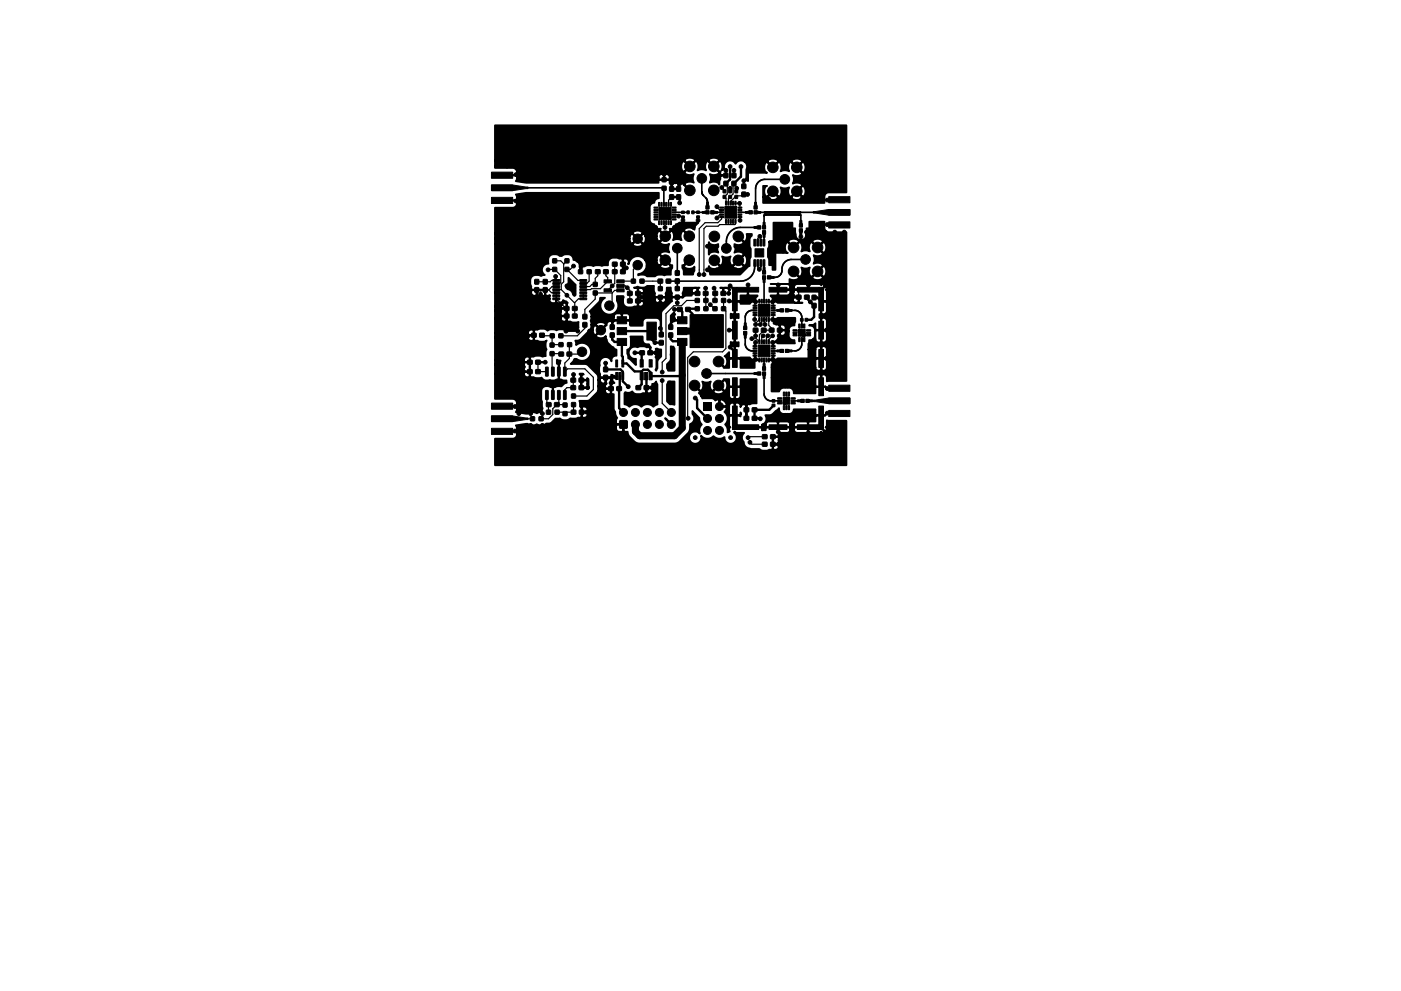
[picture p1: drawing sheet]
<svg xmlns="http://www.w3.org/2000/svg" width="297mm" height="210mm" viewBox="0 0 297 210" stroke-linecap="round" stroke-linejoin="round" font-family="sans-serif">
<g fill="#000" stroke="#000" stroke-width=".21">
<path d="M104.2 39.2h4.5l3.2 .5v.3l-3.2 .4h-4.5zM104.2 36.5h4.5v1.3h-4.5zM104.2 39.2h4.5v1.2h-4.5zM140.4 37.7h.8v.8h-.8zM140.4 39.5h.8v.9h-.8zM142 39.6h.8v1l-.8-.1zM143.5 39.6h.8v1l-.9-.1zM153.5 36.8h.8v.9h-.8zM153.5 38.5h.8v.9h-.8zM155.2 36.8h.8v.9h-.8zM155.2 38.5h.8v.9h-.8zM157.3 39.1h.8v.9h-.8z"/>
<path d="M104.2 41.9h4.5v1.3h-4.5zM113.4 59.3h.8v1l-.8-.1zM115.2 59.3h.8v1l-.8-.1zM117.2 56.7h.8v.9h-.8zM117.2 54.9h.8v.9h-.8zM117.2 60h1.4l.1 .3h-1.4zM117.2 59.3h1.4l.1 .3-1.4 .1zM119.8 56.7h.8v.9h-.8zM119.8 54.9h.8v.9h-.8zM122.7 57.2h.8v.9h-.8zM123 59.3h1.3l.1 .3-1.4 .1zM123 60h1.3l.1 .3h-1.4z"/>
<path d="M124.5 57.2h.8v.9h-.8zM125.8 59.9h.8v.9h-.8zM126.3 57.2h.9v.8l-.9 .1zM128 57.2h.9v.8l-.9 .1zM128.1 59.4h1.5v.6h-1.5zM129.9 57.2h.9v.8l-.9 .1zM129.9 55.6h.9v.8l-.9 .1zM130.8 59.4h1.5v.6h-1.5zM131.6 57.2h.9v.8l-.9 .1zM131.6 55.6h.9v.8l-.9 .1zM133.9 59.2h.8v.9h-.8zM135.7 59.2h.8v.9h-.8z"/>
<path d="M138.7 46.4h.7l.1 .2-.8 .1zM138.7 45.9h.7l.1 .2-.8 .1zM138.7 45.4h.7l.1 .2-.8 .1zM138.7 44.9h.7l.1 .2-.8 .1zM138.7 44.4h.7l.1 .2-.8 .1zM138.7 43.9h.7l.1 .2-.8 .1zM139.7 44h2.6v2.6h-2.6zM139.6 43h.3l-.1 .8-.2-.1zM139.6 46.8l.3 .1-.1 .7h-.2zM140.1 43h.3l-.1 .8-.2-.1zM140.1 46.8l.3 .1-.1 .7h-.2zM139.5 59.2h1v.8l-1 .1z"/>
<path d="M140.6 43h.3l-.1 .8-.2-.1zM140.6 46.8l.3 .1-.1 .7h-.2zM141.1 43h.3l-.1 .8-.2-.1zM141.1 46.8l.3 .1-.1 .7h-.2zM141.6 43h.3l-.1 .8-.2-.1zM141.6 46.8l.3 .1-.1 .7h-.2zM141.3 59.2h.9v.8l-.9 .1zM142.1 43h.3l-.1 .8-.2-.1zM142.1 46.8l.3 .1-.1 .7h-.2zM142 41.3l.8 .1v.9h-.8zM142.5 43.9h.8v.2l-.7 .1zM142.5 44.4h.8v.2l-.7 .1z"/>
<path d="M142.5 44.9h.8v.2l-.7 .1zM142.5 45.4h.8v.2l-.7 .1zM142.5 45.9h.8v.2l-.7 .1zM142.5 46.4h.8v.2l-.7 .1zM143.2 57.5h.8v.9h-.8zM143.2 59.2h.8v.9h-.8zM143.5 41.3l.8 .1v.9h-.9zM144.5 45.8h.6v.5h-.6zM144.5 44.8h.6v.5h-.6zM145.7 44.8h.4v.5h-.4zM146.7 44.8h.4v.5h-.4zM147.7 45.8h.6v.5h-.6z"/>
<path d="M147.7 44.8h.6v.4l-.6 .1zM148.9 44.9h.4v.3h-.4zM149.7 43.7h.6v.6h-.6zM149.8 42.9h.4l.1 1.4h-.6zM149.8 42.9h.4v.4h-.4zM148.9 44.9l1.4-.2v.7l-1.4-.2zM149.7 44.7h.6v.7h-.6zM150.7 44.7l1.4 .2v.3l-1.4 .2zM150.7 44.7h.6v.7h-.6zM151.8 44.9h.3v.3h-.3zM152.6 45.9h.8v.2l-.8 .1zM152.6 45.4h.8v.2l-.8 .1z"/>
<path d="M152.6 44.9h.8v.2l-.8 .1zM152.6 44.4h.8v.2l-.8 .1zM152.6 43.9h.8v.2l-.8 .1zM153.7 43.8h2.5v2.5h-2.5zM153.3 40.3h.6v.6h-.6zM153.3 41.5h.6v.6h-.6zM153.8 42.7h.3l-.1 .8h-.2zM153.8 46.6h.3l-.1 .8-.2-.1zM154.3 42.7h.3l-.1 .8h-.2zM154.3 46.6h.3l-.1 .8-.2-.1zM154.5 40.3h.6v.6h-.6zM154.5 41.5h.6v.6h-.6z"/>
<path d="M154.8 42.7h.3l-.1 .8h-.2zM154.8 46.6h.3l-.1 .8-.2-.1zM155.3 42.7h.3l-.1 .8h-.2zM155.3 46.6h.3l-.1 .8-.2-.1zM155.8 42.7h.3l-.1 .8h-.2zM155.8 46.6h.3l-.1 .8-.2-.1zM155.8 40.3h.6v.6h-.6zM155.8 41.5h.6v.6h-.6zM156.5 43.9h.7l.1 .2-.8 .1zM156.5 44.4h.7l.1 .2-.8 .1zM156.5 44.9h.7l.1 .2-.8 .1zM156.5 45.4h.7l.1 .2-.8 .1z"/>
<path d="M156.5 45.9h.7l.1 .2-.8 .1zM157.3 40.8h.8v.9h-.8zM158.1 44.9h.3v.3h-.3zM158.1 44.9l1.4-.2v.7l-1.4-.2zM158.9 44.7h.6v.7h-.6zM160 42.9h.4l.1 1.4h-.6zM160.1 52.8h1.8v1.7h-1.8zM159.9 55.1l.3 .1-.1 1.3-.3-.1zM159.9 50.8l.3 .1-.1 1.3-.3-.1zM159.9 48.1h.3v.3h-.3zM159.9 48.1l1.4-.2v.7l-1.4-.2zM160 42.9h.4v.4h-.4z"/>
<path d="M159.9 43.7h.6v.6h-.6zM159.9 44.7h.6v.7h-.6zM160.5 55.1l.4 .1-.1 1.3-.3-.1zM160.5 50.8l.4 .1-.1 1.3-.3-.1zM159.9 44.7l1.4 .2v.3l-1.4 .2zM160.9 44.9h.4v.3h-.4zM160.7 47.9h.6v.7h-.6zM161.2 55.1l.3 .1-.1 1.3-.3-.1zM161.2 50.8l.3 .1-.1 1.3-.3-.1zM161.7 47.9h.6v.7h-.6zM161.7 49h.6v.6h-.6zM161.8 47.2h.4l.1 1.4h-.6z"/>
<path d="M161.8 50h.4v.4h-.4zM161.8 59.6h.4v.3h-.4zM161.8 56.7h.4l.1 1.4h-.6zM162 45.3h.4v.4h-.4zM162 44.9h.4v.3h-.4zM161.8 55.1l.4 .1-.1 1.3-.3-.1zM161.8 50.8l.4 .1-.1 1.3-.3-.1zM161.8 47.2h.4v.3h-.4zM161.7 49h.6l-.1 1.4h-.4zM161.7 58.5h.6l-.1 1.4h-.4zM161.8 56.7h.4v.4h-.4zM161.7 58.5h.6v.7h-.6z"/>
<path d="M161.7 57.5h.6v.6h-.6zM162.4 45.3h7v.4h-7zM162.4 44.9h7v.3h-7zM162.7 58.5h.6v.7h-.6zM163.8 58.7h.3v.3h-.3zM162.7 58.5l1.4 .2v.3l-1.4 .2zM169.4 45.3h.4v.4h-.4zM169.4 44.9h.4v.3h-.4zM169.6 46.8h.4l.1 1.4h-.6zM169.6 49.6h.4v.4h-.4zM169.6 46.8h.4v.3h-.4zM169.5 48.6h.6l-.1 1.4h-.4z"/>
<path d="M169.5 47.5h.6v.7h-.6zM169.5 48.6h.6v.6h-.6zM175.7 47.1h4.5v1.3h-4.5zM175.7 44.4h4.5v1.2h-4.5zM175.7 41.7h4.5v1.3h-4.5zM172.5 44.9l3.2-.5h4.5v1.2h-4.5l-3.2-.4zM111.9 78.4h.9v.8l-.9 .1zM111.9 76.4h.9v.8l-.9 .1zM112.7 70.7h.9l.1 .8h-1zM113.4 61l.8 .1v.9h-.8zM113.6 78.4h.9v.8l-.9 .1zM113.6 76.4h.9v.8l-.9 .1z"/>
<path d="M114.4 70.7h1v.8h-.9zM115.2 61l.8 .1v.9h-.8zM115.7 77.9l.5 .1v1.7l-.1 .1-.5-.1zM116.6 72.8h.9v.8h-.9zM116.6 74.6h.9v.9h-.9zM116.7 70.8h.8v.9h-.8zM117 77.9l.5 .1v1.7l-.1 .1-.5-.1zM117.2 63.2h1.4l.1 .3-1.4 .1zM117.2 62.6h1.4l.1 .3h-1.4zM117.2 61.9h1.4l.1 .3-1.4 .1zM117.2 61.3h1.4l.1 .3h-1.4zM117.2 60.6h1.4l.1 .3-1.4 .1z"/>
<path d="M118.2 77.9l.6 .1v1.7l-.1 .1-.5-.1zM118.5 70.8h.8v.9h-.8zM118.5 72.7h.9v.8h-.9zM118.5 74.7h.9l.1 .8h-1zM119.5 77.9l.6 .1v1.7l-.2 .1-.4-.1zM119.7 65h.9v.8l-.9 .1zM119.7 66.6h.9v.8l-.9 .1zM120.3 72.7h.9v.8h-.9zM120.2 74.7h1v.8h-.9zM121.4 65h.9v.8l-.9 .1zM121.4 66.6h.9v.8l-.9 .1zM123.6 66.7h.8v1l-.8-.1z"/>
<path d="M123.6 68.4l.8 .1v.9h-.8zM123 60.6h1.3l.1 .3-1.4 .1zM123 61.3h1.3l.1 .3h-1.4zM123 61.9h1.3l.1 .3-1.4 .1zM123 62.6h1.3l.1 .3h-1.4zM123 63.2h1.3l.1 .3-1.4 .1zM125.8 61.7h.8v.9h-.8zM128 79.6l.8 .1v.9h-.8zM128 77.9h.8v1l-.8-.1zM128.1 61.3h1.5v.6h-1.5zM129.4 68.9h.8v1l-.8-.1zM129.4 70.6l.8 .1v.9h-.8z"/>
<path d="M130.8 67.2h2v1.5h-2zM130.8 71.8h2v1.5h-2zM130.8 69.5h2v1.5h-2zM130.5 76.4h.4v1.5h-.4zM131.8 76.4h.4v1.5h-.4zM130.8 60.3h1.5v.7h-1.5zM130.8 61.3h1.5v.6h-1.5zM133.1 63.4h.9v.8l-.9 .1zM133.1 61.8h.9v.8l-.9 .1zM134.8 63.4h.9v.8l-.9 .1zM134.8 61.8h.9v.8l-.9 .1zM135.7 76.3h.7v1.6h-.7z"/>
<path d="M135.7 74.4h.9v.8l-.9 .1zM137.2 68.3h2v3.8h-2zM137.4 74.4h.9v.8l-.9 .1zM137.6 76.3h.7v1.6h-.7zM139.6 62.7h.8v.8h-.8zM139.6 60.8h.8v.9h-.8zM139.8 70.5h.8v1l-.8-.1zM139.8 72.2l.8 .1v.9h-.8zM141.8 68.9h.8v1l-.8-.1zM141.8 70.6l.8 .1v.9h-.8zM143.6 67.2h2v1.5h-2zM143.6 71.8h2v1.5h-2z"/>
<path d="M143.6 69.5h2v1.5h-2zM143.2 62.6h.8v.9h-.8zM143.2 60.8h.8v.8h-.8zM143.7 65.2h.9v.8l-.9 .1zM145.4 65.2h.9v.8l-.9 .1zM147.4 65.1h.9v.8h-.9zM147.4 63.3h.9v.9h-.9zM147.4 61.8h.9l.1 .8-1 .1zM149.2 65.1h.9v.8h-.9zM149.2 63.3h.9v.9h-.9zM149.1 61.8h1v.8l-.9 .1zM149.9 68.3h2v3.8h-2z"/>
<path d="M151.2 65.1h.8v.8h-.8zM151.2 63.3h.8v.9h-.8zM151.2 61.8h.9v.8l-.9 .1zM153 65.1h.8v.8h-.8zM153 63.3h.8v.9h-.8zM152.9 61.8h.9v.8l-.9 .1zM155.3 62h1v3.9h-1zM155.3 68.1h1v3.8h-1zM155.3 74.1h1v3.8h-1zM155.3 61h1v1h-1zM157.8 68.5h.4l.1 1.4h-.6zM157.8 71.4h.4v.3h-.4z"/>
<path d="M157.8 68.5h.4v.4h-.4zM157.7 70.3h.6l-.1 1.4h-.4zM157.7 69.3h.6v.6h-.6zM157.7 70.3h.6v.7h-.6zM159.9 79.1h.3v.3h-.3zM159.7 66.7h.7l.1 .2-.8 .1zM159.7 66.2h.7l.1 .2-.8 .1zM159.7 65.7h.7l.1 .2-.8 .1zM159.7 65.2h.7l.1 .2-.8 .1zM159.7 64.7h.7l.1 .2-.8 .1zM159.7 75.3h.7l.1 .2-.8 .1zM159.7 74.8h.7l.1 .2-.8 .1z"/>
<path d="M159.7 74.3h.7l.1 .2-.8 .1zM159.7 73.8h.7l.1 .2-.8 .1zM159.7 73.3h.7l.1 .2-.8 .1zM159.7 69.6h1v.8l-1 .1zM160.7 78.9h.6v.7h-.6zM160.7 73.2h2.6v2.5h-2.6zM156.3 61h4.6v1h-4.6zM160.9 67.4h.2v.8l-.2-.1zM160.9 63.5h.2v.8h-.2zM160.9 72.1h.2v.8h-.2zM160.9 76h.2v.8l-.2-.1zM159.9 79.1l1.4-.2v.7l-1.4-.2z"/>
<path d="M161.4 67.4h.2v.8l-.2-.1zM161.4 63.5h.2v.8h-.2zM161.4 72.1h.2v.8h-.2zM161.4 76h.2v.8l-.2-.1zM161.8 77.1h.4l.1 1.4h-.6zM161.7 78.9h.6v.7h-.6zM161.7 77.9h.6v.6h-.6zM161.8 77.1h.4v.4h-.4zM161.9 67.4h.2v.8l-.2-.1zM161.9 63.5h.2v.8h-.2zM161.9 72.1h.2v.8h-.2zM161.9 76h.2v.8l-.2-.1z"/>
<path d="M161.5 69.6h.9v.8l-.9 .1zM161.7 78.9h.6l-.1 1.4h-.4zM162.4 67.4h.2v.8l-.2-.1zM162.4 63.5h.2v.8h-.2zM162.4 72.1h.2v.8h-.2zM162.4 76h.2v.8l-.2-.1zM162.9 67.4h.2v.8l-.2-.1zM162.9 63.5h.2v.8h-.2zM162.9 72.1h.2v.8h-.2zM162.9 76h.2v.8l-.2-.1zM160.7 64.6h2.6v2.5h-2.6zM163.1 69.6h1v.8l-1 .1z"/>
<path d="M163.5 64.7h.8v.2l-.7 .1zM163.5 65.2h.8v.2l-.7 .1zM163.5 65.7h.8v.2l-.7 .1zM163.5 66.2h.8v.2l-.7 .1zM163.5 66.7h.8v.2l-.7 .1zM163.5 73.3h.8v.2l-.7 .1zM163.5 73.8h.8v.2l-.7 .1zM163.5 74.3h.8v.2l-.7 .1zM163.5 74.8h.8v.2l-.7 .1zM163.5 75.3h.8v.2l-.7 .1zM164.7 74.3h.4v.3h-.4zM164.7 74.3l1.4-.2v.7l-1.4-.2z"/>
<path d="M164.7 65.7l1.4-.2v.7l-1.4-.2zM164.7 65.7h.4v.3h-.4zM165.5 74.1h.6v.7h-.6zM164.9 69.6h.9v.8l-.9 .1zM165.5 65.5h.6v.7h-.6zM166.5 74.1h.6v.7h-.6zM163 61h3.9v1h-3.9zM166.5 65.5h.6v.7h-.6zM166.5 74.1l1.4 .2v.3l-1.4 .2zM167.6 74.3h.3v.3h-.3zM167.6 65.7h.3v.3h-.3zM166.5 65.5l1.4 .2v.3l-1.4 .2z"/>
<path d="M168.1 71h.8l.1 .2-.8 .1zM168.1 70.5h.8l.1 .2-.8 .1zM168.1 70h.8l.1 .2h-.8zM169.4 68.8h.2v.8h-.3zM169.4 71.6l.2 .1v.8l-.3-.1zM168.9 62.6h.9v.8l-.9 .1zM169.9 68.8h.2v.8h-.2zM169.9 71.6l.2 .1v.8l-.2-.1zM169.7 67.6h.6l-.1 .5h-.5zM170.4 68.8h.3l-.1 .8h-.2zM170.4 71.6l.3 .1-.1 .8-.2-.1zM169.3 69.9h1.4v1.4h-1.4z"/>
<path d="M170.7 67.6h.5v.5h-.5zM170.6 62.6h.9v.8l-.9 .1zM171 70h.8l.1 .2h-.8zM171 70.5h.8l.1 .2-.8 .1zM171 71h.8l.1 .2-.8 .1zM172.2 64.4h.8v.9h-.8zM172.2 62.7h.8v.9h-.8zM169 61h4.6v1h-4.6zM173.6 62h1v3.9h-1zM173.6 68.1h1v3.8h-1zM173.6 74.1h1v3.8h-1zM173.6 61h1v1h-1z"/>
<path d="M104.2 90.9h4.5v1.3h-4.5zM104.2 88.2h4.5l3.2 .5v.3l-3.2 .4h-4.5zM104.2 85.5h4.5v1.3h-4.5zM104.2 88.2h4.5v1.2h-4.5zM112.5 88.4h.8v.9h-.8zM114.3 88.4h.8v.9h-.8zM115.7 82.9h.5v1.7l-.1 .2-.5-.1zM115.9 87h.8v.9h-.8zM115.9 85.4h.9v.8l-.9 .1zM117 82.9h.5v1.7l-.1 .2-.5-.1zM117.7 87h.8v.9h-.8zM117.6 85.4h.9v.8l-.9 .1z"/>
<path d="M118.2 82.9h.6v1.7l-.1 .2-.5-.1zM119.5 82.9h.6v1.7l-.2 .2-.4-.1zM119.4 87.3h.8v.9h-.8zM119.4 85.5h.8v.9h-.8zM121.2 83.6h.8v.8h-.8zM121.2 85.4h.8v.9h-.8zM121.1 80.2h.9v.8l-.9 .1zM121.1 81.8h.9v.8l-.9 .1zM121.1 87h1v.8l-1 .1zM122.8 80.2h.9v.8l-.9 .1zM122.8 81.8h.9v.8l-.9 .1zM122.9 87h.9v.8l-.9 .1z"/>
<path d="M129.1 82h.9v.8l-.9 .1zM130.5 79h.4v1.5h-.4zM130.8 82h.9v.8l-.9 .1zM131.2 79h.4v1.5h-.4zM131.8 79h.4v1.5h-.4zM131.4 89.3h1.6v1.5h-1.6zM134.9 81.8h.9v.8l-.9 .1zM135.7 79h.7v1.6h-.7zM136.7 79h.6v1.6h-.6zM136.6 81.8h.9v.8l-.9 .1zM137.6 79h.7v1.6h-.7zM149.2 85.4h1.7v1.7h-1.7z"/>
<path d="M155.3 80.1h1v3.8h-1zM155.3 86.1h1v4h-1zM155.3 90.1h1v1h-1zM157.8 86.5h.9v.8l-.9 .1zM157.8 88.3h.9v.8l-.9 .1zM159.5 86.5h.9l.1 .8-1 .1zM159.5 88.3h.9l.1 .8-1 .1zM156.3 90.1h4.6v1h-4.6zM161.8 80h.4v.3h-.4zM161.7 93.8h.9v.8l-.9 .1zM161.7 92.2h.9v.8l-.9 .1zM163.4 93.8h.9v.8l-.9 .1z"/>
<path d="M163.4 92.2h.9v.8l-.9 .1zM163.7 85.8h.6v.5h-.6zM163.7 84.8h.6v.5h-.6zM164.9 84.4h.8v.2l-.8 .1zM164.9 84.9h.8v.2l-.8 .1zM164.9 85.4h.8v.3h-.8zM166.1 83.2h.3l-.1 .8h-.2zM166.1 86.1h.3l-.1 .8h-.2zM166.6 83.2h.3l-.1 .8h-.2zM166.6 86.1h.3l-.1 .8h-.2zM163 90.1h3.9v1h-3.9zM167.1 83.2h.3l-.1 .8h-.2z"/>
<path d="M167.1 86.1h.3l-.1 .8h-.2zM166 84.3h1.5v1.5h-1.5zM167.8 85.4h.8v.3h-.8zM167.8 84.9h.8v.2l-.8 .1zM167.8 84.4h.8v.2l-.8 .1zM169.1 84.9h.3v.3h-.3zM169.1 84.9l1.4-.2v.7l-1.4-.2zM169.9 84.7h.6v.7h-.6zM170.9 84.7h.6v.7h-.6zM170.9 84.7l1.4 .2v.3l-1.4 .2zM171.9 84.9h.4v.3h-.4zM169 90.1h4.6v1h-4.6z"/>
<path d="M173.6 80.1h1v3.8h-1zM173.6 86.1h1v4h-1zM173.6 90.1h1v1h-1zM175.7 87.1h4.5v1.3h-4.5zM175.7 84.4h4.5v1.2h-4.5zM175.7 81.7h4.5v1.3h-4.5zM172.5 84.9l3.2-.5h4.5v1.2h-4.5l-3.2-.4z"/>
<circle cx="107.5" cy="35.2" r=".4"/>
<circle cx="107.5" cy="30.2" r=".4"/>
<circle cx="107.5" cy="27.7" r=".4"/>
<circle cx="107.5" cy="32.7" r=".4"/>
<circle cx="109.4" cy="37" r=".4"/>
<circle cx="110" cy="30.2" r=".4"/>
<circle cx="110" cy="35.2" r=".4"/>
<circle cx="110" cy="32.7" r=".4"/>
<circle cx="110" cy="27.7" r=".4"/>
<circle cx="112.5" cy="30.2" r=".4"/>
<circle cx="112.5" cy="35.2" r=".4"/>
<circle cx="112.5" cy="32.7" r=".4"/>
<circle cx="112.5" cy="27.7" r=".4"/>
<circle cx="112.5" cy="37.7" r=".4"/>
<circle cx="115" cy="30.2" r=".4"/>
<circle cx="115" cy="35.2" r=".4"/>
<circle cx="115" cy="32.7" r=".4"/>
<circle cx="115" cy="27.7" r=".4"/>
<circle cx="115" cy="37.7" r=".4"/>
<circle cx="117.5" cy="35.2" r=".4"/>
<circle cx="117.5" cy="30.2" r=".4"/>
<circle cx="117.5" cy="32.7" r=".4"/>
<circle cx="117.5" cy="27.7" r=".4"/>
<circle cx="117.5" cy="37.7" r=".4"/>
<circle cx="120" cy="35.2" r=".4"/>
<circle cx="120" cy="30.2" r=".4"/>
<circle cx="120" cy="37.7" r=".4"/>
<circle cx="120" cy="32.7" r=".4"/>
<circle cx="120" cy="27.7" r=".4"/>
<circle cx="122.5" cy="35.2" r=".4"/>
<circle cx="122.5" cy="30.2" r=".4"/>
<circle cx="122.5" cy="37.7" r=".4"/>
<circle cx="122.5" cy="27.7" r=".4"/>
<circle cx="122.5" cy="32.7" r=".4"/>
<circle cx="125" cy="30.2" r=".4"/>
<circle cx="125" cy="35.2" r=".4"/>
<circle cx="125" cy="32.7" r=".4"/>
<circle cx="125" cy="27.7" r=".4"/>
<circle cx="125" cy="37.7" r=".4"/>
<circle cx="127.5" cy="35.2" r=".4"/>
<circle cx="127.5" cy="30.2" r=".4"/>
<circle cx="127.5" cy="27.7" r=".4"/>
<circle cx="127.5" cy="32.7" r=".4"/>
<circle cx="127.5" cy="37.7" r=".4"/>
<circle cx="130" cy="35.2" r=".4"/>
<circle cx="130" cy="30.2" r=".4"/>
<circle cx="130" cy="27.7" r=".4"/>
<circle cx="130" cy="37.7" r=".4"/>
<circle cx="130" cy="32.7" r=".4"/>
<circle cx="132.5" cy="35.2" r=".4"/>
<circle cx="132.5" cy="30.2" r=".4"/>
<circle cx="132.5" cy="32.7" r=".4"/>
<circle cx="132.5" cy="27.7" r=".4"/>
<circle cx="132.5" cy="37.7" r=".4"/>
<circle cx="135" cy="35.2" r=".4"/>
<circle cx="135" cy="30.2" r=".4"/>
<circle cx="135" cy="27.7" r=".4"/>
<circle cx="135" cy="32.7" r=".4"/>
<circle cx="135" cy="37.7" r=".4"/>
<circle cx="137.5" cy="35.2" r=".4"/>
<circle cx="137.5" cy="30.2" r=".4"/>
<circle cx="137.5" cy="27.7" r=".4"/>
<circle cx="137.5" cy="32.7" r=".4"/>
<circle cx="137.5" cy="37.7" r=".4"/>
<circle cx="140" cy="35.2" r=".4"/>
<circle cx="140" cy="30.2" r=".4"/>
<circle cx="140" cy="32.7" r=".4"/>
<circle cx="140" cy="27.7" r=".4"/>
<circle cx="140.8" cy="36.9" r=".4"/>
<circle cx="142.4" cy="38.9" r=".4"/>
<circle cx="142.5" cy="35.2" r=".4"/>
<circle cx="142.5" cy="30.2" r=".4"/>
<circle cx="142.5" cy="27.7" r=".4"/>
<circle cx="142.5" cy="32.7" r=".4"/>
<circle cx="144.1" cy="38.9" r=".4"/>
<circle cx="145" cy="30.2" r=".4"/>
<circle cx="145" cy="32.7" r=".4"/>
<circle cx="145" cy="27.7" r=".4"/>
<circle cx="146.3" cy="35.3" r="1.13"/>
<circle cx="147.5" cy="30.2" r=".4"/>
<circle cx="147.5" cy="27.7" r=".4"/>
<circle cx="147.5" cy="32.7" r=".4"/>
<circle cx="148.8" cy="37.8" r="1.02"/>
<circle cx="150" cy="30.2" r=".4"/>
<circle cx="150" cy="32.7" r=".4"/>
<circle cx="150" cy="27.7" r=".4"/>
<circle cx="151.3" cy="35.3" r="1.13"/>
<circle cx="152.5" cy="30.2" r=".4"/>
<circle cx="152.5" cy="27.7" r=".4"/>
<circle cx="152.5" cy="32.7" r=".4"/>
<circle cx="153" cy="39.8" r=".4"/>
<circle cx="153.9" cy="36.1" r=".4"/>
<circle cx="154.8" cy="35.3" r=".4"/>
<circle cx="154.8" cy="39.9" r=".4"/>
<circle cx="155" cy="30.2" r=".4"/>
<circle cx="155" cy="32.7" r=".4"/>
<circle cx="155" cy="27.7" r=".4"/>
<circle cx="155.6" cy="36.1" r=".4"/>
<circle cx="156.2" cy="39.9" r=".4"/>
<circle cx="157.1" cy="35.3" r=".4"/>
<circle cx="157.5" cy="30.2" r=".4"/>
<circle cx="157.5" cy="27.7" r=".4"/>
<circle cx="157.5" cy="32.7" r=".4"/>
<circle cx="157.7" cy="38.3" r=".4"/>
<circle cx="160" cy="35.2" r=".4"/>
<circle cx="160" cy="30.2" r=".4"/>
<circle cx="160" cy="27.7" r=".4"/>
<circle cx="160" cy="32.7" r=".4"/>
<circle cx="162.5" cy="30.2" r=".4"/>
<circle cx="162.5" cy="27.7" r=".4"/>
<circle cx="162.5" cy="32.7" r=".4"/>
<circle cx="163.9" cy="35.5" r="1.12"/>
<circle cx="165" cy="30.2" r=".4"/>
<circle cx="165" cy="32.7" r=".4"/>
<circle cx="165" cy="27.7" r=".4"/>
<circle cx="166.4" cy="38" r="1.03"/>
<circle cx="167.5" cy="30.2" r=".4"/>
<circle cx="167.5" cy="32.7" r=".4"/>
<circle cx="167.5" cy="27.7" r=".4"/>
<circle cx="168.9" cy="35.5" r="1.12"/>
<circle cx="170" cy="30.2" r=".4"/>
<circle cx="170" cy="32.7" r=".4"/>
<circle cx="170" cy="27.7" r=".4"/>
<circle cx="172.5" cy="30.2" r=".4"/>
<circle cx="172.5" cy="35.2" r=".4"/>
<circle cx="172.5" cy="32.7" r=".4"/>
<circle cx="172.5" cy="27.7" r=".4"/>
<circle cx="172.5" cy="37.7" r=".4"/>
<circle cx="175" cy="30.2" r=".4"/>
<circle cx="175" cy="35.2" r=".4"/>
<circle cx="175" cy="27.7" r=".4"/>
<circle cx="175" cy="37.7" r=".4"/>
<circle cx="175" cy="32.7" r=".4"/>
<circle cx="177.5" cy="35.2" r=".4"/>
<circle cx="177.5" cy="30.2" r=".4"/>
<circle cx="177.5" cy="32.7" r=".4"/>
<circle cx="177.5" cy="37.7" r=".4"/>
<circle cx="177.5" cy="27.7" r=".4"/>
<circle cx="107.5" cy="45.2" r=".4"/>
<circle cx="107.5" cy="55.2" r=".4"/>
<circle cx="107.5" cy="50.2" r=".4"/>
<circle cx="107.5" cy="47.7" r=".4"/>
<circle cx="107.5" cy="57.7" r=".4"/>
<circle cx="107.5" cy="52.7" r=".4"/>
<circle cx="109.4" cy="42.6" r=".4"/>
<circle cx="110" cy="50.2" r=".4"/>
<circle cx="110" cy="45.2" r=".4"/>
<circle cx="110" cy="55.2" r=".4"/>
<circle cx="110" cy="52.7" r=".4"/>
<circle cx="110" cy="47.7" r=".4"/>
<circle cx="110" cy="57.7" r=".4"/>
<circle cx="112.5" cy="45.2" r=".4"/>
<circle cx="112.5" cy="50.2" r=".4"/>
<circle cx="112.5" cy="55.2" r=".4"/>
<circle cx="112.5" cy="52.7" r=".4"/>
<circle cx="112.5" cy="47.7" r=".4"/>
<circle cx="112.5" cy="57.7" r=".4"/>
<circle cx="112.5" cy="42.7" r=".4"/>
<circle cx="115" cy="45.2" r=".4"/>
<circle cx="115" cy="55.2" r=".4"/>
<circle cx="115" cy="50.2" r=".4"/>
<circle cx="115" cy="52.7" r=".4"/>
<circle cx="115" cy="47.7" r=".4"/>
<circle cx="115" cy="42.7" r=".4"/>
<circle cx="116.2" cy="57.2" r=".4"/>
<circle cx="117.5" cy="50.2" r=".4"/>
<circle cx="117.5" cy="45.2" r=".4"/>
<circle cx="117.5" cy="52.7" r=".4"/>
<circle cx="117.5" cy="47.7" r=".4"/>
<circle cx="117.5" cy="42.7" r=".4"/>
<circle cx="117.8" cy="58.6" r=".4"/>
<circle cx="120" cy="45.2" r=".4"/>
<circle cx="120" cy="50.2" r=".4"/>
<circle cx="120" cy="52.7" r=".4"/>
<circle cx="120" cy="47.7" r=".4"/>
<circle cx="120" cy="42.7" r=".4"/>
<circle cx="121.6" cy="56.4" r=".4"/>
<circle cx="122.5" cy="50.2" r=".4"/>
<circle cx="122.5" cy="45.2" r=".4"/>
<circle cx="122.5" cy="55.2" r=".4"/>
<circle cx="122.5" cy="52.7" r=".4"/>
<circle cx="122.5" cy="47.7" r=".4"/>
<circle cx="122.5" cy="42.7" r=".4"/>
<circle cx="123.2" cy="56.6" r=".4"/>
<circle cx="125" cy="50.2" r=".4"/>
<circle cx="125" cy="55.2" r=".4"/>
<circle cx="125" cy="45.2" r=".4"/>
<circle cx="125" cy="52.7" r=".4"/>
<circle cx="125" cy="47.7" r=".4"/>
<circle cx="125" cy="42.7" r=".4"/>
<circle cx="127.5" cy="55.2" r=".4"/>
<circle cx="127.5" cy="50.2" r=".4"/>
<circle cx="127.5" cy="45.2" r=".4"/>
<circle cx="127.5" cy="52.7" r=".4"/>
<circle cx="127.5" cy="47.7" r=".4"/>
<circle cx="127.5" cy="42.7" r=".4"/>
<circle cx="130" cy="50.2" r=".4"/>
<circle cx="130" cy="45.2" r=".4"/>
<circle cx="130" cy="52.7" r=".4"/>
<circle cx="130" cy="47.7" r=".4"/>
<circle cx="130" cy="42.7" r=".4"/>
<circle cx="132.5" cy="45.2" r=".4"/>
<circle cx="132.5" cy="52.7" r=".4"/>
<circle cx="132.5" cy="47.7" r=".4"/>
<circle cx="132.5" cy="42.7" r=".4"/>
<circle cx="132.8" cy="56.8" r=".4"/>
<circle cx="135" cy="45.2" r=".4"/>
<circle cx="135" cy="52.7" r=".4"/>
<circle cx="135" cy="47.7" r=".4"/>
<circle cx="135" cy="42.7" r=".4"/>
<circle cx="135.2" cy="50.6" r="1"/>
<circle cx="135.2" cy="56.2" r="1"/>
<circle cx="135.2" cy="50.6" r=".4"/>
<circle cx="139" cy="48.2" r=".4"/>
<circle cx="140" cy="57.7" r=".4"/>
<circle cx="140.1" cy="44.4" r=".4"/>
<circle cx="141" cy="48.2" r=".4"/>
<circle cx="141.1" cy="55.2" r="1.13"/>
<circle cx="141.1" cy="50.1" r="1.13"/>
<circle cx="141.9" cy="46.1" r=".4"/>
<circle cx="143" cy="48.2" r=".4"/>
<circle cx="143.6" cy="52.7" r="1.02"/>
<circle cx="143.9" cy="45.8" r=".4"/>
<circle cx="144.1" cy="43" r=".4"/>
<circle cx="144.8" cy="46.7" r=".4"/>
<circle cx="145" cy="48.2" r=".4"/>
<circle cx="146.1" cy="50.1" r="1.13"/>
<circle cx="146.1" cy="55.2" r="1.13"/>
<circle cx="146.3" cy="40.4" r="1.13"/>
<circle cx="147" cy="48.2" r=".4"/>
<circle cx="148" cy="46.7" r=".4"/>
<circle cx="148.2" cy="58.2" r=".4"/>
<circle cx="149.2" cy="58.2" r=".4"/>
<circle cx="150" cy="57.2" r=".4"/>
<circle cx="150" cy="52.2" r=".4"/>
<circle cx="151.3" cy="40.4" r="1.13"/>
<circle cx="151.5" cy="55.2" r="1.12"/>
<circle cx="151.5" cy="50.2" r="1.12"/>
<circle cx="152" cy="43.8" r=".4"/>
<circle cx="152" cy="46.2" r=".4"/>
<circle cx="152" cy="57.2" r=".4"/>
<circle cx="152" cy="52.2" r=".4"/>
<circle cx="154" cy="57.2" r=".4"/>
<circle cx="154" cy="52.7" r="1.02"/>
<circle cx="154.1" cy="44.2" r=".4"/>
<circle cx="155.7" cy="45.8" r=".4"/>
<circle cx="156" cy="52.2" r=".4"/>
<circle cx="156" cy="57.2" r=".4"/>
<circle cx="156.5" cy="55.2" r="1.12"/>
<circle cx="156.5" cy="50.2" r="1.12"/>
<circle cx="156.8" cy="43.1" r=".4"/>
<circle cx="156.9" cy="46.7" r=".4"/>
<circle cx="158" cy="52.2" r=".4"/>
<circle cx="158.5" cy="41.2" r=".4"/>
<circle cx="161" cy="57.1" r=".4"/>
<circle cx="161.1" cy="50.1" r=".4"/>
<circle cx="163" cy="42.2" r=".4"/>
<circle cx="163.9" cy="40.6" r="1.12"/>
<circle cx="165" cy="42.2" r=".4"/>
<circle cx="165" cy="50.2" r=".4"/>
<circle cx="165" cy="52.2" r=".4"/>
<circle cx="165" cy="48.2" r=".4"/>
<circle cx="166" cy="53.2" r=".4"/>
<circle cx="167" cy="42.2" r=".4"/>
<circle cx="167" cy="48.2" r=".4"/>
<circle cx="168" cy="49.2" r=".4"/>
<circle cx="168.3" cy="57.6" r="1.12"/>
<circle cx="168.3" cy="52.5" r="1.12"/>
<circle cx="168.9" cy="40.6" r="1.12"/>
<circle cx="169.8" cy="50.2" r=".4"/>
<circle cx="170" cy="42.2" r=".4"/>
<circle cx="170.8" cy="55" r="1.02"/>
<circle cx="171" cy="49.2" r=".4"/>
<circle cx="172" cy="42.2" r=".4"/>
<circle cx="172" cy="48.2" r=".4"/>
<circle cx="172.5" cy="40.2" r=".4"/>
<circle cx="173.3" cy="57.6" r="1.12"/>
<circle cx="173.3" cy="52.5" r="1.12"/>
<circle cx="174" cy="42.2" r=".4"/>
<circle cx="174" cy="48.2" r=".4"/>
<circle cx="175" cy="40.2" r=".4"/>
<circle cx="175" cy="49.2" r=".4"/>
<circle cx="175.4" cy="47.6" r=".4"/>
<circle cx="175.4" cy="42.4" r=".4"/>
<circle cx="177" cy="49.2" r=".4"/>
<circle cx="177.5" cy="55.2" r=".4"/>
<circle cx="177.5" cy="40.2" r=".4"/>
<circle cx="177.5" cy="50.2" r=".4"/>
<circle cx="177.5" cy="52.7" r=".4"/>
<circle cx="177.5" cy="57.7" r=".4"/>
<circle cx="179" cy="49.2" r=".4"/>
<circle cx="107.5" cy="65.2" r=".4"/>
<circle cx="107.5" cy="60.2" r=".4"/>
<circle cx="107.5" cy="70.2" r=".4"/>
<circle cx="107.5" cy="75.2" r=".4"/>
<circle cx="107.5" cy="62.7" r=".4"/>
<circle cx="107.5" cy="67.7" r=".4"/>
<circle cx="107.5" cy="77.7" r=".4"/>
<circle cx="107.5" cy="72.7" r=".4"/>
<circle cx="110" cy="65.2" r=".4"/>
<circle cx="110" cy="60.2" r=".4"/>
<circle cx="110" cy="70.2" r=".4"/>
<circle cx="110" cy="75.2" r=".4"/>
<circle cx="110" cy="77.7" r=".4"/>
<circle cx="110" cy="62.7" r=".4"/>
<circle cx="110" cy="67.7" r=".4"/>
<circle cx="110" cy="72.7" r=".4"/>
<circle cx="111" cy="78.8" r=".4"/>
<circle cx="112" cy="71.2" r=".4"/>
<circle cx="112.5" cy="65.2" r=".4"/>
<circle cx="112.5" cy="67.7" r=".4"/>
<circle cx="112.5" cy="62.7" r=".4"/>
<circle cx="114.6" cy="62.4" r=".4"/>
<circle cx="115.4" cy="65.2" r=".4"/>
<circle cx="115.4" cy="67.8" r=".4"/>
<circle cx="115.6" cy="76.8" r=".4"/>
<circle cx="117.5" cy="65.2" r=".4"/>
<circle cx="117.5" cy="67.7" r=".4"/>
<circle cx="119" cy="64.4" r=".4"/>
<circle cx="120" cy="70.2" r=".4"/>
<circle cx="120.2" cy="60.6" r=".4"/>
<circle cx="120.2" cy="62.6" r=".4"/>
<circle cx="121.6" cy="79.5" r=".4"/>
<circle cx="122.5" cy="70.2" r=".4"/>
<circle cx="123.4" cy="74.6" r="1"/>
<circle cx="125" cy="70.2" r=".4"/>
<circle cx="125" cy="72.7" r=".4"/>
<circle cx="127.4" cy="70" r="1"/>
<circle cx="127.4" cy="70" r=".4"/>
<circle cx="127.5" cy="75.2" r=".4"/>
<circle cx="127.5" cy="72.7" r=".4"/>
<circle cx="128.4" cy="77" r=".4"/>
<circle cx="129.2" cy="64.8" r="1"/>
<circle cx="129.8" cy="60.6" r=".4"/>
<circle cx="130" cy="75.2" r=".4"/>
<circle cx="133" cy="61" r=".4"/>
<circle cx="133.8" cy="68" r=".4"/>
<circle cx="134.6" cy="74.8" r=".4"/>
<circle cx="135" cy="68.2" r=".4"/>
<circle cx="135" cy="72.2" r=".4"/>
<circle cx="136" cy="63" r=".4"/>
<circle cx="138.9" cy="72.7" r=".4"/>
<circle cx="139" cy="74.8" r=".4"/>
<circle cx="140" cy="65.2" r=".4"/>
<circle cx="140" cy="64.2" r=".4"/>
<circle cx="140" cy="69.6" r=".4"/>
<circle cx="140.4" cy="78.9" r=".4"/>
<circle cx="142.5" cy="75.2" r=".4"/>
<circle cx="142.5" cy="77.7" r=".4"/>
<circle cx="142.8" cy="67.6" r=".4"/>
<circle cx="143" cy="65.6" r=".4"/>
<circle cx="143.6" cy="64.2" r=".4"/>
<circle cx="146.5" cy="62.2" r=".4"/>
<circle cx="146.8" cy="67.2" r=".4"/>
<circle cx="146.8" cy="69.2" r=".4"/>
<circle cx="146.8" cy="71.2" r=".4"/>
<circle cx="146.8" cy="73.2" r=".4"/>
<circle cx="147.3" cy="76.7" r="1.13"/>
<circle cx="148.8" cy="67.2" r=".4"/>
<circle cx="148.8" cy="69.2" r=".4"/>
<circle cx="148.8" cy="71.2" r=".4"/>
<circle cx="148.8" cy="73.2" r=".4"/>
<circle cx="149.6" cy="61.1" r=".4"/>
<circle cx="149.8" cy="79.2" r="1.03"/>
<circle cx="150.6" cy="64.6" r=".4"/>
<circle cx="150.8" cy="67.2" r=".4"/>
<circle cx="150.8" cy="73.2" r=".4"/>
<circle cx="151.4" cy="61.1" r=".4"/>
<circle cx="152.3" cy="76.7" r="1.13"/>
<circle cx="152.8" cy="67.2" r=".4"/>
<circle cx="152.8" cy="69.2" r=".4"/>
<circle cx="152.8" cy="71.2" r=".4"/>
<circle cx="152.8" cy="73.2" r=".4"/>
<circle cx="154.5" cy="62.2" r=".4"/>
<circle cx="154.6" cy="70" r=".4"/>
<circle cx="154.6" cy="63.8" r=".4"/>
<circle cx="154.8" cy="73.6" r=".4"/>
<circle cx="154.8" cy="60.6" r=".4"/>
<circle cx="158" cy="63.2" r=".4"/>
<circle cx="158" cy="77.2" r=".4"/>
<circle cx="158.6" cy="60.4" r=".4"/>
<circle cx="159" cy="77.2" r=".4"/>
<circle cx="159.4" cy="71.8" r=".4"/>
<circle cx="160" cy="67.8" r=".4"/>
<circle cx="160.2" cy="76.2" r=".4"/>
<circle cx="160.2" cy="71.2" r=".4"/>
<circle cx="160.2" cy="72.6" r=".4"/>
<circle cx="160.2" cy="64" r=".4"/>
<circle cx="160.2" cy="68.8" r=".4"/>
<circle cx="161.2" cy="68.8" r=".4"/>
<circle cx="161.8" cy="71.2" r=".4"/>
<circle cx="162.2" cy="68.8" r=".4"/>
<circle cx="162.8" cy="71.2" r=".4"/>
<circle cx="163.8" cy="67.8" r=".4"/>
<circle cx="163.8" cy="76.2" r=".4"/>
<circle cx="163.8" cy="72.6" r=".4"/>
<circle cx="163.8" cy="71.2" r=".4"/>
<circle cx="163.8" cy="64" r=".4"/>
<circle cx="165" cy="77.2" r=".4"/>
<circle cx="165" cy="79.2" r=".4"/>
<circle cx="165" cy="60.4" r=".4"/>
<circle cx="165.2" cy="71.2" r=".4"/>
<circle cx="166" cy="63.2" r=".4"/>
<circle cx="167" cy="63.2" r=".4"/>
<circle cx="167" cy="68.2" r=".4"/>
<circle cx="167" cy="72.2" r=".4"/>
<circle cx="167" cy="77.2" r=".4"/>
<circle cx="167" cy="70.2" r=".4"/>
<circle cx="167" cy="79.2" r=".4"/>
<circle cx="168.2" cy="62.8" r=".4"/>
<circle cx="169" cy="77.2" r=".4"/>
<circle cx="169" cy="79.2" r=".4"/>
<circle cx="169.6" cy="70.2" r=".4"/>
<circle cx="170.4" cy="71" r=".4"/>
<circle cx="171" cy="77.2" r=".4"/>
<circle cx="171" cy="79.2" r=".4"/>
<circle cx="171.4" cy="60.4" r=".4"/>
<circle cx="171.8" cy="64" r=".4"/>
<circle cx="175" cy="60.6" r=".4"/>
<circle cx="175.2" cy="76" r=".4"/>
<circle cx="175.2" cy="70" r=".4"/>
<circle cx="177.5" cy="65.2" r=".4"/>
<circle cx="177.5" cy="60.2" r=".4"/>
<circle cx="177.5" cy="75.2" r=".4"/>
<circle cx="177.5" cy="70.2" r=".4"/>
<circle cx="177.5" cy="72.7" r=".4"/>
<circle cx="177.5" cy="67.7" r=".4"/>
<circle cx="177.5" cy="62.7" r=".4"/>
<circle cx="177.5" cy="77.7" r=".4"/>
<circle cx="107.5" cy="80.2" r=".4"/>
<circle cx="107.5" cy="82.7" r=".4"/>
<circle cx="107.5" cy="95.2" r=".4"/>
<circle cx="107.5" cy="97.7" r=".4"/>
<circle cx="109.2" cy="86.2" r=".4"/>
<circle cx="109.2" cy="91.4" r=".4"/>
<circle cx="110" cy="85.2" r=".4"/>
<circle cx="110" cy="80.2" r=".4"/>
<circle cx="110" cy="87.7" r=".4"/>
<circle cx="110" cy="97.7" r=".4"/>
<circle cx="110" cy="95.2" r=".4"/>
<circle cx="110" cy="92.7" r=".4"/>
<circle cx="110" cy="82.7" r=".4"/>
<circle cx="112.5" cy="85.2" r=".4"/>
<circle cx="112.5" cy="90.2" r=".4"/>
<circle cx="112.5" cy="95.2" r=".4"/>
<circle cx="112.5" cy="82.7" r=".4"/>
<circle cx="112.5" cy="97.7" r=".4"/>
<circle cx="112.5" cy="92.7" r=".4"/>
<circle cx="112.5" cy="87.7" r=".4"/>
<circle cx="115" cy="97.7" r=".4"/>
<circle cx="115" cy="95.2" r=".4"/>
<circle cx="115" cy="90.2" r=".4"/>
<circle cx="115" cy="87.7" r=".4"/>
<circle cx="115" cy="92.7" r=".4"/>
<circle cx="117.2" cy="81.6" r=".4"/>
<circle cx="117.5" cy="92.7" r=".4"/>
<circle cx="117.5" cy="97.7" r=".4"/>
<circle cx="117.5" cy="95.2" r=".4"/>
<circle cx="117.5" cy="90.2" r=".4"/>
<circle cx="120" cy="92.7" r=".4"/>
<circle cx="120" cy="97.7" r=".4"/>
<circle cx="120" cy="95.2" r=".4"/>
<circle cx="120" cy="90.2" r=".4"/>
<circle cx="122.5" cy="95.2" r=".4"/>
<circle cx="122.5" cy="90.2" r=".4"/>
<circle cx="122.5" cy="92.7" r=".4"/>
<circle cx="122.5" cy="97.7" r=".4"/>
<circle cx="124.4" cy="87.4" r=".4"/>
<circle cx="124.6" cy="82.2" r=".4"/>
<circle cx="125" cy="92.7" r=".4"/>
<circle cx="125" cy="97.7" r=".4"/>
<circle cx="125" cy="90.2" r=".4"/>
<circle cx="125" cy="95.2" r=".4"/>
<circle cx="127.5" cy="87.7" r=".4"/>
<circle cx="127.5" cy="82.7" r=".4"/>
<circle cx="127.5" cy="95.2" r=".4"/>
<circle cx="127.5" cy="90.2" r=".4"/>
<circle cx="127.5" cy="92.7" r=".4"/>
<circle cx="127.5" cy="97.7" r=".4"/>
<circle cx="129.6" cy="81.2" r=".4"/>
<circle cx="130" cy="95.2" r=".4"/>
<circle cx="130" cy="92.7" r=".4"/>
<circle cx="130" cy="90.2" r=".4"/>
<circle cx="130" cy="87.7" r=".4"/>
<circle cx="130" cy="97.7" r=".4"/>
<circle cx="132.2" cy="87.5" r=".85"/>
<circle cx="132.5" cy="92.7" r=".4"/>
<circle cx="132.5" cy="97.7" r=".4"/>
<circle cx="132.5" cy="95.2" r=".4"/>
<circle cx="133.2" cy="82" r=".4"/>
<circle cx="134.7" cy="87.5" r=".85"/>
<circle cx="134.7" cy="90" r=".85"/>
<circle cx="135" cy="97.7" r=".4"/>
<circle cx="135" cy="95.2" r=".4"/>
<circle cx="137.3" cy="87.5" r=".85"/>
<circle cx="137.3" cy="90" r=".85"/>
<circle cx="137.5" cy="95.2" r=".4"/>
<circle cx="137.5" cy="97.7" r=".4"/>
<circle cx="138.2" cy="82.2" r=".4"/>
<circle cx="139.8" cy="90" r=".85"/>
<circle cx="139.8" cy="87.5" r=".85"/>
<circle cx="140" cy="97.7" r=".4"/>
<circle cx="140" cy="95.2" r=".4"/>
<circle cx="140.4" cy="80.7" r=".4"/>
<circle cx="142" cy="81.2" r=".4"/>
<circle cx="142.3" cy="87.5" r=".85"/>
<circle cx="142.3" cy="90" r=".85"/>
<circle cx="142.5" cy="97.7" r=".4"/>
<circle cx="142.5" cy="95.2" r=".4"/>
<circle cx="145" cy="95.2" r=".4"/>
<circle cx="145" cy="97.7" r=".4"/>
<circle cx="145.9" cy="88.7" r=".4"/>
<circle cx="147.3" cy="81.8" r="1.13"/>
<circle cx="147.4" cy="92.8" r=".4"/>
<circle cx="147.4" cy="84.4" r=".4"/>
<circle cx="147.5" cy="97.7" r=".4"/>
<circle cx="147.5" cy="95.2" r=".4"/>
<circle cx="149" cy="83.2" r=".4"/>
<circle cx="150" cy="97.7" r=".4"/>
<circle cx="150" cy="95.2" r=".4"/>
<circle cx="150" cy="91.3" r=".85"/>
<circle cx="150" cy="88.8" r=".85"/>
<circle cx="151" cy="83.2" r=".4"/>
<circle cx="152.3" cy="81.8" r="1.13"/>
<circle cx="152.5" cy="97.7" r=".4"/>
<circle cx="152.5" cy="95.2" r=".4"/>
<circle cx="152.5" cy="91.3" r=".85"/>
<circle cx="152.5" cy="88.8" r=".85"/>
<circle cx="152.5" cy="86.2" r=".85"/>
<circle cx="154.9" cy="92.8" r=".4"/>
<circle cx="155" cy="95.2" r=".4"/>
<circle cx="155" cy="97.7" r=".4"/>
<circle cx="155.4" cy="85" r=".4"/>
<circle cx="157.5" cy="95.2" r=".4"/>
<circle cx="157.5" cy="97.7" r=".4"/>
<circle cx="158" cy="81.2" r=".4"/>
<circle cx="158.2" cy="85.6" r=".4"/>
<circle cx="158.6" cy="92.8" r=".4"/>
<circle cx="159" cy="82.2" r=".4"/>
<circle cx="159" cy="84.2" r=".4"/>
<circle cx="159" cy="93.8" r=".4"/>
<circle cx="160" cy="97.7" r=".4"/>
<circle cx="161.2" cy="88.8" r=".4"/>
<circle cx="162.5" cy="97.7" r=".4"/>
<circle cx="165" cy="91.6" r=".4"/>
<circle cx="165" cy="81.2" r=".4"/>
<circle cx="165" cy="87.7" r=".4"/>
<circle cx="165" cy="94.2" r=".4"/>
<circle cx="165" cy="97.7" r=".4"/>
<circle cx="166.4" cy="85.4" r=".4"/>
<circle cx="167" cy="84.6" r=".4"/>
<circle cx="167" cy="81.2" r=".4"/>
<circle cx="167.5" cy="92.7" r=".4"/>
<circle cx="167.5" cy="97.7" r=".4"/>
<circle cx="167.5" cy="95.2" r=".4"/>
<circle cx="169" cy="81.2" r=".4"/>
<circle cx="170" cy="95.2" r=".4"/>
<circle cx="170" cy="92.7" r=".4"/>
<circle cx="170" cy="87.7" r=".4"/>
<circle cx="170" cy="97.7" r=".4"/>
<circle cx="171" cy="81.2" r=".4"/>
<circle cx="171.4" cy="91.8" r=".4"/>
<circle cx="172.5" cy="92.7" r=".4"/>
<circle cx="172.5" cy="97.7" r=".4"/>
<circle cx="172.5" cy="87.7" r=".4"/>
<circle cx="172.5" cy="95.2" r=".4"/>
<circle cx="175" cy="91.6" r=".4"/>
<circle cx="175" cy="92.7" r=".4"/>
<circle cx="175" cy="97.7" r=".4"/>
<circle cx="175" cy="95.2" r=".4"/>
<circle cx="175.4" cy="87.6" r=".4"/>
<circle cx="175.4" cy="82.4" r=".4"/>
<circle cx="177.5" cy="80.2" r=".4"/>
<circle cx="177.5" cy="97.7" r=".4"/>
<circle cx="177.5" cy="90.2" r=".4"/>
<circle cx="177.5" cy="92.7" r=".4"/>
<circle cx="177.5" cy="95.2" r=".4"/>
</g>
<g fill="none" stroke="#000" stroke-width=".35">
<path d="M111.7 39.8h29l.1 3.6M148.8 37.8v3.1l1.1 1.5 .1 1.6M166.4 38h-4.2a2 2 0 0 0-2 2v3.1M143.4 45h2.5M143.6 52.7v5.2M143.6 59.6v1.6M146.9 45h3.1M146.9 45h.1M148 45h.1M151 45h2M157.4 45h1.8M160 55.8a3.2 3.2 0 0 1-2.4 3.8h-15.9"/>
<path d="M160 55.8h.1M160.2 45h1.9M161 48.2h-4a3 3 0 0 0-3 3v1.5M162 55.8h.1M162 49.2v2.3M162 55.8v2M162 58.8v5.1M162 51.5h.1M162.1 45.5l-.1 2.7M169.7 45h3M169.7 45.5l.1 2.3M170.8 55h-3a2.14 2.14 0 0 0-2 2.6l-.3 .7-.6 .4-1.9 .1"/>
<path d="M175 45h2.4M149.8 79.2h11.2M158 70.6v2.3a1.5 1.5 0 0 0 1.5 1.5h.6M160.1 65.8h-.6a1.5 1.5 0 0 0-1.5 1.5v2.3M162 79.2v4.3a1.5 1.5 0 0 0 1.5 1.5h1.8M162 76.4v1.8M163.9 74.4h1.9M163.9 65.8h1.9M166.8 65.8h1.7a1.5 1.5 0 0 1 1.5 1.5v1.9M170 72v.9a1.5 1.5 0 0 1-1.5 1.5h-1.7M168.2 85h2M171.2 85h1.5"/>
</g>
<g fill="none" stroke="#000" stroke-width=".25">
<path d="M140.8 36.9v1.2M142.4 38.9v1.2M144.1 38.9v1.2M153 39.8l.6 .6v.2M153.9 36.1v1.1M153.9 38.9l.3 .3v1.9l-.6 .6 .3 .4v1M154.8 39.9v.7M155.6 39l-.2 .1v2l-1 1v1M155.6 36.1v1.1M156.2 39.9l-.1 .7M157.7 38.3v1.2M116.2 57.2h1.4l1.3 1.3v1.4l-.2 .2h-.8"/>
<path d="M117.6 55.3h1.3l.6 .7v3.8l-.5 .5v1.1M117.9 59.5h-1l-.2 .3h-2.9M120.2 55.3l-.7 .7M121.6 56.4l-.7 .8h-.7l2.3 2.3h1.2M123.2 56.6l-.1 1M124.9 57.6v2l-.5 .5h-.7M126.7 57.6v.9l-.5 .5v1.3h-.7l-.4 .5h-1.4M128.5 57.6v.9l.3 .4v.8l-1.5 1.5-3.6 .2M130.3 56v4.1l-1.5 1.5M132.1 56v1.6M132.8 56.8l-.7 .1M135.2 56.2l-.9 1v2.4l-2.8 .1"/>
<path d="M136.1 59.6h3.9v1.6M142.4 41.8l-.6 .7v.9M142.9 45.5h.8l.2 .2M142.9 45h.5M144.8 46.1v.6M148 46v.7M152 43.8l.6 .7h.4M152.6 45h.4M153 45.5h-.4l-.6 .7M153 46v.4l-.8 .8h-2.7l-1.3 1.3v9.7M153.6 40.6h.1M155.4 43.1l1.5 .1v1.3"/>
<path d="M155.9 47v.5l-.1 .1h-3.2l-.4 .4h-2.4l-.6 .5v9.7M156.1 41.7h-.2l-1 1v.4M156.9 45.5v1.2M156.9 45h.5M157.7 41.2l-.3 .3h-1.3M160.7 51.5v-.9l.4-.5 .2 .3v1.1M160.7 55.8v1l.3 .3 .3-.3v-1M169.8 50.2v.8M112.3 76.8v2h-1.3M113.2 71.1h-1.1l-.1 .1M113.8 61.5h2.5M114.1 76.8v2h1.8"/>
<path d="M114.7 61.5l-.1 .9M114.9 71.1l.1 .1h2.1v2l1.8-.1M116.3 61.5l.6 .6h1v1.3l2.2 2v1.6M117.9 61.4h1.1M117.9 60.8h-.8l-.8 .7M118.5 78.8v1.6l-1.3 1.2v2.2M118.9 64.4h.1M119 75.1l-1.9-.1v3.7l.1 .1M119 61.4l2.9 2.8M120.8 73.1l-.1 3-.9 .9v1.8l.6-.6h3.6l1.8 1.8v2.6l-1.4 1.4h-2.8M121.9 64.2v2.8M123.4 74.6l-.5 .5h-2.2"/>
<path d="M123.7 62.1v1.3h-1.1l-.7 .8M124 68.9v.7l-1.6 1.6h-3.5M129.8 62.2h-3.6v1.2l-2.2 2.2v1.6M129.8 62.2v2.1l-.6 .5M131.5 61.6h-1.2l-.5 .6M131.5 60.6h1.1l.9 1v2.2M135.3 62.2v1.6M136 63l-.7 .1M140 63.1v1.1M143.6 63v1.2M146.5 62.2h1.4M147.8 63.7h-2.2l-1.1 1.2h-1.6l-1.7 1.6v9.5l-.8 .8v2.1"/>
<path d="M149.6 61.1l.1 4.4M150.6 64.6l1 .9M151.4 61.1l.2 .3v2.3M153.4 62.2h1.1M153.4 63.7v1.8l.5 .5v7.9l-.7 .7h-6.2l-1.2 1.2 .1 12.9M160.1 66.3l-.1 1.5M160.1 73.4v.5M160.1 74.9v.5M160.2 70v1.2M161 67.8l-.8 .8v.2M161 76.4h.5M161.5 67.8v.7l-.3 .3"/>
<path d="M161.5 63.9h-1.2l-.2 .3v1.1M161.8 71.2l-.3 .3v1h.5M162.5 67.8h-.5v.8l.2 .2M162.5 76.4h.5M162.5 63.9h1.2l.2 .3v1.1M162.8 71.2l-.3 .3v1M163 67.8v1.2l.6 .6v.4h-1.7l-.9 1v1.5l-.6-.6-1-.1M163.8 71.2l-.8 .8v.5M163.9 66.3v1.4l-.1 .1M163.9 73.4v.5M163.9 74.9v.5M165.3 70v1.1l-.1 .1"/>
<path d="M168.8 61.5l.5 .5v1M105.6 88.8h4.8M111.7 88.8h1.2M115.9 83.8v1.7l.4 .3v1.6M118.1 85.8l1.7 .1M118.5 83.8v1.6l-1.3 1.3v1.2l-.9 .9h-1.6M121.5 80.6v1.6h-1.3l-.4 .5v1.1M121.6 85.8v1.6h-1.5l-.3 .4-.3-.4h-1.4M123.3 80.6v1.6h1.3M123.3 87.4h1.1M140.4 80.7v4.9l1.9 1.9M155.8 88.1v2.5"/>
<path d="M159 93.8l.4 .4h2.7M162.1 92.6h-3.3l-.2 .2M163.9 92.6v1.6h1.1"/>
</g>
<g fill="none" stroke="#000" stroke-width=".5">
<path d="M109.4 37l-.1 .2h-2.9M154.8 35.4v2.7l-.9 .8M154.8 35.3v.1M157.1 35.3v2.1l-1.5 1.5M106.4 42.5h2.9l.1 .1M117.8 58.6v.8l.1 .1M142.4 41.8h1.7v1.2M157.7 41.2h.8M169.8 48.9v1.3M175.4 47.6l2.6 .1M178 42.4h-2.6M114.1 76.8h1.5"/>
<path d="M121.6 79.5l-.1 1.1M128.4 77v1.4h3.2l.5 .5v2l1.1 1.1M129.8 71.1v.9l.5 .5h1.5v3l.3 .2v1.4h.8l1.6 1.7h1.6M130.8 79.8l-.4 .3h-2M131.4 79.8l-.1 6.8 .9 .9M131.8 70.2h6.4v1.8l.7 .7h1.3M133.8 68l-3.5-.1-.5 .5v1M134.6 74.8h1.5v2.3M136.1 78.8v2.7l-.8 .7M136.1 78.8l.3-.4h1l.5 .6v.8h6.6l.1-.2M137 79.8l.1 2.4h1.1M137.9 74.8h1.1"/>
<path d="M140 69.6l.2 .2v1.2M142.2 71.1v.8l.4 .5h1.9l.1 .1M142.8 67.6l.1 .3M142.9 67.9l-.7 .7v.8M143 65.6h1.1l.5 .6v1.7h-1.7M147.8 65.5h-1.8l-.1 .1 .9 1v.6M154.6 70h1.2M154.6 63.8l1.2 .2v12M154.8 60.6l.8 .9h.2M154.8 73.6l1 1M158.6 60.4v1.1M160.1 75.4v.7l.2 .3h.7"/>
<path d="M160.2 72.6l-.1 .2v.6M163.8 72.6l.1 .2v.6M163.9 75.4v.7l-.2 .3h-.7M165 60.4l-.1 1.1h6.4l.1-1.1M168.2 62.8l.2 .2h.9M171.1 63v.3l1.5 1.5v2.4l-.6 .6h-1M172.6 63.1h.7l.8 .9M174.1 76h1.1M175 60.6l-.9 .9M175.2 70h-1.1v12h.9l.4 .4h2.6M106.4 86.2h2.8M109.2 91.4l-2.8 .1"/>
<path d="M129.6 81.2l-.1 .1M129.7 80.1l-.2 .1v2.2M147.4 84.4l.4 .4v1.8l2.2 2.2M155.8 82v2.6l-.4 .4 .4 .4v2.7M158.2 85.6v3.1M158.6 90.6h12.7l.1 1.2M164 86l-.9 .9h-3.1v1.8l1.2 .1M164 86h.1M164.9 90.6l.1 1M174.1 90.6l.9 1M178 87.7l-2.6-.1-.5 .5h-.8"/>
</g>
<path d="M144.6 70.2h2.2M144.6 72.5v18.3l-1.6 1.6h-7.4l-.9-.8v-1.6" fill="none" stroke="#000" stroke-width="1.5"/>
<path d="M146.3 66.8h7v6.9h-7z" fill="#000" stroke="#000" stroke-width=".25"/>
<g fill="#000" stroke="#000" stroke-width=".4">
<path d="M157.6 39.5l.2 .1zM105 44.1l4-.1 .6-.7v-1.6l-.2-.4 2.1-.4h28.2v1.1l-.2 .1a.99 .99 0 0 0-.8 .9 1.18 1.18 0 0 0-1 1.6l.1 1.7a1.01 1.01 0 0 0 .9 1.3 1.06 1.06 0 0 0 1.4 .9l-.2 .4 1.2 1.1 1.1-1.1-.2-.4a1.01 1.01 0 0 0 1.3-.9l.7-.4h4.1l-.7 .7-.2 .8-.7-.4h-.7a.69 .69 0 0 0-.8 .6l1.2 1.2v.1l-1.3-1.2-.3 .1-.3 .6v.8l.2 .5-.7-.3-1.1 .2 .2-1.1-.3-.7-.3-.1-2.4 2.3a1.17 1.17 0 0 0 1.5 .6l.5-.1-.2 .7 .2 1.1-1.2-.2-.7 .3-.1 .3 2.4 2.3h.2v.6l-.3 .5v.9l-1.5 .1a1.78 1.78 0 0 0-1.8 .2h-1.7a1.84 1.84 0 0 0-1.9-.2l.1-.3a1.9 1.9 0 0 0 1.7-1.7h2.8l.1 .3 .3 .2 1.1 .1a.69 .69 0 0 0 .8-.6l-1.1-1.1-1.2 1.1h-2.8l-.1-.7-.2-.5h2.4l.3 1 .3 .1 1.2-1.1-1.2-1.1-.3 .1-.3 1h-2.4a1.9 1.9 0 0 0-2.1-.8 1.9 1.9 0 0 0-1.4 1.6h-.2a.7 .7 0 0 0 0-1 .7 .7 0 0 0-1 0v2.7h-.1v-2.7l-.2-.1h-.5a1.48 1.48 0 0 0-1.7-.1 1.48 1.48 0 0 0-.7 1.5l-1.3 .1-1.2-.1-.6 .2a1.81 1.81 0 0 0-1.8 0h-.7l-.2 .1v1.1h-.1v-1.1l-.1-.1a1.4 1.4 0 0 0-1.3-1.4 1.45 1.45 0 0 0-1-1.2 1.45 1.45 0 0 0-1.5 .4h-.4a1.47 1.47 0 0 0-1.9-.2 1.47 1.47 0 0 0-.5 1.8 1.3 1.3 0 0 0-1.3 .9 1.3 1.3 0 0 0 .5 1.5l-.8 .2a1.48 1.48 0 0 0-2.3 1l.2 1.8 .2 .2 2.9-.1v1.2l.1 .2 .7-.2 .2 .1-.2 .2 .1 .4a.65 .65 0 0 0 .6 1h.5l.2-.2v-.8h.1v.8l.2 .2h.7l.5-.6 .6 .2 .4 .4-.2 .1v3.7l.2 .1h.5l.4 .2 1.4-.1v1.2l-.7 .7h-2a1.79 1.79 0 0 0-2-.1 2.35 2.35 0 0 0-2 0 1.94 1.94 0 0 0-2.1-.1l-.5-.1-.2 .2v2l.2 .2h.6a2.05 2.05 0 0 0 1.9 0 2.14 2.14 0 0 0 0 1.9l-.2 .4v.9l-.7 .2a2.07 2.07 0 0 0-1.9 0h-.5l-.2 .1v4.1l.2 .1h.5l.4 .2 1.3-.1a1.54 1.54 0 0 0 1.9 .5l.9 .1 .8-.3v-3.1l-.3-.1v-.9l.8 .2-.2 .7-.2 .1v3.1l.9 .3h.7l.1 .5-.6 .2-.6 .6-.7-.1-.9 .2-.1 .2v1.6h-.2l.1-1.6-.5-.2a1.22 1.22 0 0 0-2 .9v1.6l.3 2-.1 .9-1.1 .2a2.02 2.02 0 0 0-1.9 .1l-2.5-.4 .2-.4v-1.7l-.6-.6-4-.1v-5.3h6.1a.72 .72 0 0 0 .4 .7 .72 .72 0 0 0 .8-.1v-1h-1l-.2 .4h-6.1v-2h6.1v.2a.45 .45 0 0 1 0 .7v.4l.2 .2h1v-1.9h-1l-.2 .4h-6.1v-.9h6.1l.2 .4h1v-1l-.2-.1a.78 .78 0 0 0-1 .7h-6.1v-4.8h6.9l.1 .1a.72 .72 0 0 0 1.1 .4v-.9h-1l-.2 .4h-6.9v-1h6.9l.2 .5h1v-1l-.1-.2a.78 .78 0 0 0-1.1 .7h-6.9v-3.1h13.9v.2a.72 .72 0 0 0 1.2 .4v-1h-1l-.2 .4h-13.9v-1.6h13.9v.9l.2 .2h1v-1.5h-1l-.2 .4h-13.9v-.9h13.9l.2 .4h1v-1l-.2-.1a.78 .78 0 0 0-1 .7h-13.9v-3h7.6v.2a.68 .68 0 0 0 1.1 .4v-1h.2v1l.1 .2 .7-.2 .7 .2 .1-.2v-1h-2.7l-.2 .4h-7.6v-10.2h29.2a1.07 1.07 0 0 0 1.3 .5 .61 .61 0 0 0 .7-.5l-1-1.1-1 1.1h-29.2v-1.2h28.5v.4a.61 .61 0 0 0 .6 .7l1-1.1 1.2 1.1 .3-.1 .3-.6-.1-.9h2.4l.3 1 .3 .2 1.2-1.2-1.2-1.1-.3 .1-.3 1h-2.4l-.2-.4-.3-.1-1 1-1.2-1-.3 .1-.3 .9h-28.5v-1.1h29.2l1 1.1 1-1.1a1.07 1.07 0 0 0-1.3-.5 .61 .61 0 0 0-.7 .5h-29.2zM140.9 45.2l.2 .2zM144.7 56.3h.2l1.3-1.2v.1l-1.2 1.2a1.17 1.17 0 0 0 1.5 .6l.7-.4a1.41 1.41 0 0 1-.2 1.3l-.1 .3h-1.9v-.8l-.3-.5zM150.3 51.4a1.17 1.17 0 0 0 1.5 .6l.5-.2-.2 .7 .2 1.1-1.2-.2a.69 .69 0 0 0-.8 .6zM151.2 40.4h.2zM151.4 50.1l.2 .1zM154.9 45l.1 .1zM151.4 55.2l.1-.1 1.2 1.3a1.17 1.17 0 0 0 .6-1.5l-.2-.5 .7 .2 1.1-.2-.2 1.2a.69 .69 0 0 0 .6 .8l1.2-1.2 1.3 1.2a1.17 1.17 0 0 0 .5-1.5 .69 .69 0 0 0-.5-.8l-1.2 1.1h-.2l1.3-1.2a1.17 1.17 0 0 0-1.5-.6l-.5 .2 .2-.7-.2-1.1 1.2 .2a.69 .69 0 0 0 .8-.6l-1.3-1.3h.2l1.2 1.2a1.17 1.17 0 0 0 .5-1.5v-.2h1.1v.4l-.3 .3-.2 .6v1.4l.3 .5v1.7l-.3 .5v1.4l-.2 .1-1.8 1.7h-6.3l-.3-.8v-.9a1.17 1.17 0 0 0 1.5 .5 .69 .69 0 0 0 .8-.5h2.8a1.17 1.17 0 0 0 1.5 .5 .69 .69 0 0 0 .8-.5l-1.2-1.2-1.1 1.2h-2.8zM164 47.2h4v1.1l.2 .1h.4l.1 1.4a1.08 1.08 0 0 0 1.1 1.1 1.08 1.08 0 0 0 1.1-1.1l.1-1.4h.4l.2-.1v-1.3h3.2v1.4a.9 .9 0 0 0 .9 .9h3.7v31.5l-4.1 .1v-.9a.7 .7 0 0 0-1.1-.4v2.5h-1.1l-.2 .2v1.1h-4.6v-.2a1.21 1.21 0 0 0-1.6-.9 1.16 1.16 0 0 0-1.5 .7h-1.6v-2.9h9.3v1.7l.2 .2h.9v-2.4l-.1-.2a.77 .77 0 0 0-1 .7h-9.3v-2.2h9.3v.2a.7 .7 0 0 0 1.1 .4v-2.4h.2v2.4l.1 .2a.77 .77 0 0 0 1-.8v-1.6l-.2-.2h-2l-.2 .2v1.6h-9.3v-.6l.2-.5a.36 .36 0 0 1 .1-.5 .36 .36 0 0 1 .4 0l.6-.3h6.3l.2-.2v-1.7h1.5v1.7l.2 .2h.9v-2.4h.2v2.4h.9l.2-.2v-1.8a.76 .76 0 0 0-1.3-.4 .7 .7 0 0 0-.7-.1 .7 .7 0 0 0-.4 .6h-1.5l.2-1.9 1.3-.3a.7 .7 0 0 0 .4 .7 .7 .7 0 0 0 .7-.1v-2.4h.2v2.4l.1 .2a.77 .77 0 0 0 1-.8v-1.6l-.2-.2h-2l-.2 .2v1.6h-.5a2.78 2.78 0 0 0 .4-2.1 1.03 1.03 0 0 0-1.2-.8l.8-.1 .5-.3v1.2l.2 .2h.9v-2.4h.2v2.4h.9l.2-.2v-1.8a.76 .76 0 0 0-1.3-.4l-.3-.2v-.7l.3-.2v-2.5h.2v2.5l.1 .2a.77 .77 0 0 0 1-.8v-1.7l-.2-.2h-1.1v-.1h1.1l.2-.2v-2l-.3-.3a.65 .65 0 0 0 .2-.7 .65 .65 0 0 0-.6-.4h-.3l-.1 .2-.3-.2h-2.3l-.2 .1v1.1h-2.9l-.2 .5a.79 .79 0 0 0 0 1h1.1v1.1l.2 .1h.6h-5.3l-.6-.2a.36 .36 0 0 1-.4 0 .36 .36 0 0 1-.1-.5h4.3v.2a.72 .72 0 0 0 1.2 .4v-1h-1l-.2 .4h-4.3l-.1-.4-.3-.3v-.1h1.3l.2-.2v-1h.1v1l.2 .2h1.8a.7 .7 0 0 0 .4-1.2h-2.5v-1.1h.1v1h2.4l.2-.4h.7l.2 .4h2.8v-1l-.2-.1h-2.1a.71 .71 0 0 0-.7 .7h-.7l-.2-.4-.4-.3h-1.8l-.3 .1-.2-.1-1.3-.1h3.8l.2-.1v-.9l.8 .2 1.1-.3 .1-.3h2.8a1.17 1.17 0 0 0 1.5 .6 .69 .69 0 0 0 .8-.6l-1.2-1.1-1.1 1.1h-2.8l-1.2-1.2 .1-.1 1.2 1.2a1.17 1.17 0 0 0 .6-1.5l-.2-.4 .7 .2 1.1-.2-.2 .8 .3 1 .3 .1 1.3-1.1 1.2 1.1a1.17 1.17 0 0 0 .6-1.5 .69 .69 0 0 0-.6-.8l-1.3 1.2 1.2-1.2a1.17 1.17 0 0 0-1.5-.6l-.5 .2 .2-.8-.2-1.1 1.2 .2 .7-.3 .1-.3-1.3-1.2h.2l1.2 1.1 .3-.1 .1-.3 .2-1a.69 .69 0 0 0-.6-.8l-1.2 1.1-1.3-1.1-.3 .1-.3 1 .2 .8-.7-.2-1.1 .2 .2-1.1-.3-.7-.3-.1-1.2 1.2-1.3-1.2-.3 .1-.2 .6v.7a.69 .69 0 0 0 .5 .8l-2.5 .1-.1 3.5h-.6v-.9l-.7-.1v-1.2l-.3-.5v-1.7l.3-.5v-1h4l1.2 1.1 1.1-1.1h2.8l1.1 1.1 1.2-1.1-.1-.3-.3-.2-1.1-.1a.69 .69 0 0 0-.8 .6h-2.8l-.1-.3-.3-.2-1.1-.1a.69 .69 0 0 0-.8 .6h-4l.7-.1 .2-.1zM105 26.6h74.4v14.2l-4 .1-.6 .6v1.5h-13v-1.2h.9a1.17 1.17 0 0 0 1.5 .6 .69 .69 0 0 0 .8-.6h2.8l.1 .3 .3 .2 1.1 .1a.69 .69 0 0 0 .8-.6l-1.2-1.1-1.1 1.1h-2.8l-1.1-1.1-1.2 1.1h-.9v-2.4h.8l-.3 .1-.1 .4-.2 1a.69 .69 0 0 0 .6 .8l1.2-1.2 1.3 1.2a1.17 1.17 0 0 0 .6-1.5l-.2-.4 .7 .2 1.1-.2-.2 .8 .3 1 .3 .1 1.3-1.1 1.2 1.1a1.17 1.17 0 0 0 .5-1.5 .69 .69 0 0 0-.5-.8l-1.3 1.2 1.2-1.2a1.17 1.17 0 0 0-1.5-.6l-.5 .2 .2-.8-.2-1.1 1.2 .2 .7-.3 .1-.3-1.3-1.2h.2l1.2 1.1 .3-.1 .1-.3 .1-1a.69 .69 0 0 0-.5-.8l-1.2 1.1-1.3-1.1-.3 .1-.3 1 .2 .8-.7-.2-1.1 .2 .2-1.1-.3-.7-.3-.1-1.2 1.2-1.3-1.2-.3 .1-.2 .6-.1 .7a.69 .69 0 0 0 .6 .8l-3.9 .1-.1 .1v1.6l-.7-.1-.1 .2 .4-.8 .1-1.7a1.29 1.29 0 0 0-.4-1.7h4.8l1.2 1.1 1.1-1.1h2.8l1.1 1.1 1.2-1.1a1.17 1.17 0 0 0-1.5-.6 .69 .69 0 0 0-.8 .6h-2.8l-.1-.3-.3-.2-1.1-.1a.69 .69 0 0 0-.8 .6l-5-.1a1.31 1.31 0 0 0-1.8 .5 1.31 1.31 0 0 0-1.7-.5 1.31 1.31 0 0 0-.6 1.8l-.6 .1 .2-1.1-.3-.7-.3-.1-1.2 1.1 1.2 1.1h.2l-.1 .6 .2 .2h.7v.1h-.7l-.2 .2-.2 1.7a1.17 1.17 0 0 0-1.5-.6l-.5 .2 .2-.8-.2-1.1 1.2 .2 .7-.3 .1-.3-2.4-2.3a1.17 1.17 0 0 0-.6 1.4l.2 .5-.7-.2-1.1 .2 .2-1.1-.3-.7-.3-.1-2.4 2.3a1.17 1.17 0 0 0 1.5 .6l.5-.2-.2 .8 .2 1.1-1.2-.2-.7 .3-.1 .3 1.3 1.2-.1 .1-1.5-1.5-.5-.2-.4 .2v1.2h-1.6v-1.2h.2v1h1.3v-1l-.4-.2h-.8l-.3 .2-.4-.2 .1-.4-.2-.2h-2l-.2 .2v.4h-28.1l-2.1-.4 .2-.8h30l.2 .5h.9v-1h.2v1h.9l.2-.2a.76 .76 0 0 0-.3-.9 .76 .76 0 0 0-1 .1 .68 .68 0 0 0-.7-.1 .68 .68 0 0 0-.4 .6h-30v-1.1a.9 .9 0 0 0-.9-.9h-3.7v-.3h39.4l.1 .3a.69 .69 0 0 0 .5 .8l1.2-1.1-1.2-1.1a1.06 1.06 0 0 0-.6 1.1h-39.4v-1.2h40.1l1.2 1.1 1.1-1.1h2.8l1.1 1.1 1.2-1.1a1.17 1.17 0 0 0-1.5-.6 .69 .69 0 0 0-.8 .6h-2.8l-.1-.3-.3-.2-1.1-.1a.69 .69 0 0 0-.8 .6h-40.1zM120.5 58.9l1.3 1.3a.72 .72 0 0 1 .2 1v1.4l-.2 .2-.6-1-.4-.3a.78 .78 0 0 1-.8-.8l.5-.7z"/>
<path d="M122.9 79.3h.7l.2 .2-.5 .1v1h1l.2-.4 .3 .3v1.7l-.3 .3-.2-.2h-1.1v-1.6h.1v1.5h1l.2-.2v-1.1l-.2-.2h-1.1v-1.1l-.3-.1zM133.7 71.4h2.5v.7a1.07 1.07 0 0 0 1.4 1l.4 .6-.1 .1v1h1l.2-.2-.1-.6 .3-.1 .9 .3v1.4l-.8 .9v1.6l-.3 .5-.1-.2 .2-.5v-1.8l-.2-.4 .1-.6-.2-.2h-1.1v-1.1l-.2-.1h-.5a2.07 2.07 0 0 0-1.9 0 1.31 1.31 0 0 0-1.9 .9 1.31 1.31 0 0 0 1.5 1.5v1.3l-1.1-1.1-.5-.3-.2-1.8a.9 .9 0 0 0 .8-.9zM127.3 63.2h1l-.3 .2a1.91 1.91 0 0 0-.3 2.6 1.91 1.91 0 0 0 2.6 .4 1.91 1.91 0 0 0 .5-2.6v-1h1.4v.2a1.5 1.5 0 0 0 .2 1.9 1.5 1.5 0 0 0 1.9 .2l.7-.1 .2-.1v-1h.1v1l.2 .1a.73 .73 0 0 0 .8-.2 .73 .73 0 0 0 0-.9h-1.1v-1.6h.1v1.5h1l.2-.2h2.3a.68 .68 0 0 0 .4 .6 .68 .68 0 0 0 .7-.1v-1h.2v1l.1 .2a.72 .72 0 0 0 .8-.3 .72 .72 0 0 0 0-.9h-2l-.2 .5h-2.3v-1.1l-.2-.2h-1.1v-1.1h.1v1h1a.74 .74 0 0 0-.1-1 .74 .74 0 0 0-1 0l-.2-.1-.6-.1 .8-.2a2.01 2.01 0 0 0 2-.1h1.5a2.16 2.16 0 0 0 .2 1.6l-.1 .5 .2 .2h2l.2-.2-.1-.6 .3-.5v-.7h.8v.7l.3 .5-.1 .6 .2 .2h2l.2-.2-.1-.6 .2-.4h1.7l.2 .4h1v-1a.72 .72 0 0 0-.7-.1 .72 .72 0 0 0-.5 .7h-1.7l.1-.8h3.3l-.4 .2v1.1h-1.1l-.2 .4h-1.2l-.7 .5-2.1-.1-.2 .2 .1 .6-2.3 2.2-.1 3.8-.1-1.7-.2-.5-.5-.2-2.1-.1a.9 .9 0 0 0-1 .9v.8h-2.5l-.2-.2 .1-.7-.2-.2h-3.1l-.4 .3v1.1l-.2 .1v-1.2l-.1-.2a.77 .77 0 0 0-1 .9l-2.2 2.2a1.07 1.07 0 0 0 1.3 .5l.6-.2 .1-.2 .4 1.4 .9 .8 1 .7v1.3a.97 .97 0 0 0-1.1 1.2 1.3 1.3 0 0 0-1.6-.9 1.3 1.3 0 0 0-.8 1.7l-.2 1.2 .2 .7v.5l.2 .2h2l.2-.2v-.4l.6 .2-.4 .3 .1 .8 .3 .5h-.4l-.2 .1v2.1l.2 .1h.3v3.2l.8 1.9-.3 .4v.7l.2 .2h1.4v1.4l.2 .2h.7l.2 .9 1.4 1.3 .9 .3h7.7l.9-.5 1.6-1.6a1.6 1.6 0 0 0 .5-1.3v-.7l.2-.1a1.3 1.3 0 0 0 .3-2.1v-.6l1.4 1.5 .1 .6 .5 .8-.5 .7 .1 1.2-.2-.2a1.31 1.31 0 0 0-2 .6 1.31 1.31 0 0 0 1.2 1.8 1.31 1.31 0 0 0 1.2-1.8 1.75 1.75 0 0 0 2.7 .1 1.73 1.73 0 0 0 2.3 .2 1.3 1.3 0 0 0 1.9 1.3 1.3 1.3 0 0 0 .1-2.2l.1-.2 .3 .2h1.8a1.3 1.3 0 0 0-.1 2 1.68 1.68 0 0 0 1.8 1.5h1.5a1.94 1.94 0 0 0 2.1 .1h.5l.2-.1v-1h.1v1l.2 .1a.73 .73 0 0 0 .8-.2 .73 .73 0 0 0 0-.9h-1.1v-1.6h.1v1.5h1l.2-.4v-.9l-.2-.2h-1.1v-.1h1.1l.2-.2-.1-.7 .2 .1h1.7a.71 .71 0 0 0 .7-.7h.7l.2 .4 .4 .3h2.2l.2-.1v-1h-2.8l-.2 .4h-.7l-.2-.4h-4.9l-.2 .2 .1 .4h-.9l.1-.4-.2-.2h-2.9v-.1h2.9l.2-.5h.7l.2 .5h2.4v-1h.1v1h2.4l.2-.5h.7l.2 .5h2.8v-1l-.2-.2h-2.1a.71 .71 0 0 0-.7 .7h-.7l-.2-.4-.4-.3h-1.8l-.3 .2-.2-.2h-1.7a.71 .71 0 0 0-.7 .7h-.7a1.3 1.3 0 0 0 .7-2l1.2-.1 1.6-1.4 .1 .2a1.21 1.21 0 0 0 1.6 1 1.14 1.14 0 0 0 1.5-1h4.6v1.1l.2 .2h1.1v.1h-1.1l-.2 .2v1h-1.3l-.2 .2v2.1l.2 .1h2.3l.3-.2a.65 .65 0 0 0 .7 .2 .65 .65 0 0 0 .4-.7v-.2l-.3-.2 .3-.3v-1.2l4.1 .1v9.4h-74.4v-5.6l4-.1 .6-.7v-1.4h21l.1 .4 .4 .3h.8l.2-.2v-1.3h-1.3l-.2 .2v.6h-21l-.2-.6 2.1-.4 .5 .1a2.14 2.14 0 0 0 1.8 0 1.81 1.81 0 0 0 2-.1l.9-.1 1.1-1h.8a1.96 1.96 0 0 0 2.3 0h1l.7-.2h.5l.2-.1v-1h.1v1a.7 .7 0 0 0 .9 0 .7 .7 0 0 0 .1-1h-1.1v-1.1h.1v1h1l.2-.2a.79 .79 0 0 0-.4-.9 .79 .79 0 0 0-.9 .1l-.3-.1-.2-1.3h2l1.7-1.6 .3-.5h1.5a.72 .72 0 0 0 .4 .7 .72 .72 0 0 0 .8-.1v-1h-1l-.2 .4h-1.5v-.9h1.5l.2 .4h1v-1l-.3-.1a.71 .71 0 0 0 .2-1.1h-.9v1l.2 .2-.4 .6h-1.5v-1.4h.4v.2a.68 .68 0 0 0 1.1 .4v-1h-.9l-.2 .4h-.4l-.1-1.1-2.1-2.1-.6-.2h-3l.8-1.1 .7 .2a1.91 1.91 0 0 0 2.8-1.9 1.91 1.91 0 0 0-3.1-1.2l-.2-.9 1-.2 2-2.1h.7v.4a.61 .61 0 0 0 .6 .7l1-1.1-1-1a.96 .96 0 0 0-.6 1h-.7l.3-.4 .1-.7h1l1 1.1 1-1.1a1.07 1.07 0 0 0-1.3-.5 .61 .61 0 0 0-.7 .5h-1l-.2-.9 .2-.8h4.7v.5l.2 .2h1.5v-1.2h.1v1.2h1.5l.2-.2-.1-.8-.4-.4h-1l-.3 .2-.2-.2h-.8a.71 .71 0 0 0-.7 .7h-4.7l-.1-.8-.3-.3 2.1-2.1zM140.1 70.9l.1 .2zM142.2 69.3l.1 .2zM142.2 73.5a.66 .66 0 0 1 .8 .4v4.7h-1.3l-.3-.5v-.8l.8-1.1zM142.9 66.3l.3 .4-.3 .5v.5l.2 .2h1.6v.1h-1.6l-.2 .2-.5-.1-.1 .2-.1-1.3zM147.2 76.7h.2zM151.5 65.4l.1 .2zM154.4 62.2l.2-.2v.2zM154.4 62.3h.2v.2zM152.7 61h1.9v.2l.3 .2-.3 .3a.71 .71 0 0 0-1.2-.5v1.1h-.1v-1.1l-.2-.1z"/>
<path d="M155.7 63.9h1.1l.2-.2v-1h1.3l.2-.2v-1.1h.1v1.1l.2 .2h1.8v.1a.64 .64 0 0 0-.3 1l-.3 .3a.72 .72 0 0 0-1 .3h-2l-.2-.4h-.9v2.5l.1 .2 .6-.1v.9l-.6-.1-.1 .2v4.9l.1 .2 .6-.1v.9l-.6-.1-.1 .2v2.4l3.1-.2a.64 .64 0 0 0 1 .3l.2 .3-.2 .2v1.4h-3v-1.7l-.2-.2h-2l-.2 .2v1.7h-1.2l.1-.1-1.3-1.2 .2-.1 1.2 1.2a1.17 1.17 0 0 0 .6-1.4 .66 .66 0 0 0-.6-.8l1-.9v1.1l.2 .2h.9v-2.4l-.1-.2-.7 .1v-.9l.7 .1 .1-.2v-4.9l-.1-.2-.7 .1v-.9l.7 .1 .1-.2zM164 67.5l.3 .2 .6-.3h3.7l-.2 1.6a1.18 1.18 0 0 0-1.2 1.7 1.13 1.13 0 0 0 1.2 1.5l.1 .6h-3.6l-.4-.2-.5 .2v-.3a1.28 1.28 0 0 0 1.1-1.3l.2-.1v-1h.1v1a.7 .7 0 0 0 .9 0 .7 .7 0 0 0 .1-1h-1.1v-1.1h.1v1h1a.74 .74 0 0 0-.1-1 .74 .74 0 0 0-1 0l-.2-.1h-.5l-.6-.3zM169.9 70.6l.2 .1zM132.6 83.2a1.3 1.3 0 0 0 1.4-.2 1.66 1.66 0 0 0 2.3 .4h.5l.2-.1v-1h.1v1a.7 .7 0 0 0 1 0 .7 .7 0 0 0 0-1l-1.1-.1h1.1l.2-.2-.1-.5 .6-.2 .3-.4 .3 .7v4.2l-.9 .5a1.73 1.73 0 0 0-2.5 0 1.73 1.73 0 0 0-2.5 0l-.5-.3-.6-.2v-2.4zM141 88.8l.4 .2 1 1.1h-.1zM141.7 80.9h1.3v5l-.9-.1-.7-.7v-3.5zM147.2 81.8l.1-.1 1.2 1.2a1.17 1.17 0 0 0 .6-1.5l-.2-.4 .7 .2 1.1-.2-.2 1.1a.69 .69 0 0 0 .6 .8l1.2-1.1 1.3 1.1a1.17 1.17 0 0 0 .6-1.5 .69 .69 0 0 0-.6-.7l-1.2 1.1h-.2l1.3-1.2-.1-.2h1.2v1.4l.2 .2h2l.2-.2v-1.4h3.4v5.2h-.9l-.5 .2h-.5l-.2 .1v2.9h-.1v-2.9a.71 .71 0 0 0-1.2 .5 .72 .72 0 0 0-.3-.8 .72 .72 0 0 0-.8 0v2.5h.9l.2-.2v-.4l.1 .3-.1 .6-.2-.2h-2l-.2 .2v2l.3 .3-.3 .2 .1 .7-.5 .1v-.9l-.5-.7a1.74 1.74 0 0 0-.1-2.7l.5-.9-.2-.2h-1.4v-1.4h.1v1.3l2-.1v1.8l.2 .2h.9v-2.5a.7 .7 0 0 0-.7-.1 .7 .7 0 0 0-.4 .6h-.7a1.13 1.13 0 0 0-1.4-1.2l-.3-.2-.6 .3-.2-.4-.5-.1h-2l-.3-.6h6a.7 .7 0 0 0 .4 .7 .7 .7 0 0 0 .7-.1v-2.4h.2v2.4a.7 .7 0 0 0 .7 .1 .7 .7 0 0 0 .4-.7v-1.6l-.2-.2h-2l-.2 .2v1.6h-6l-.4-.5 .2-.4h2.8a1.17 1.17 0 0 0 1.5 .6 .69 .69 0 0 0 .8-.6l-1.2-1.1-1.1 1.1h-2.8zM166.7 85l.1 .1z"/>
</g>
</svg>
